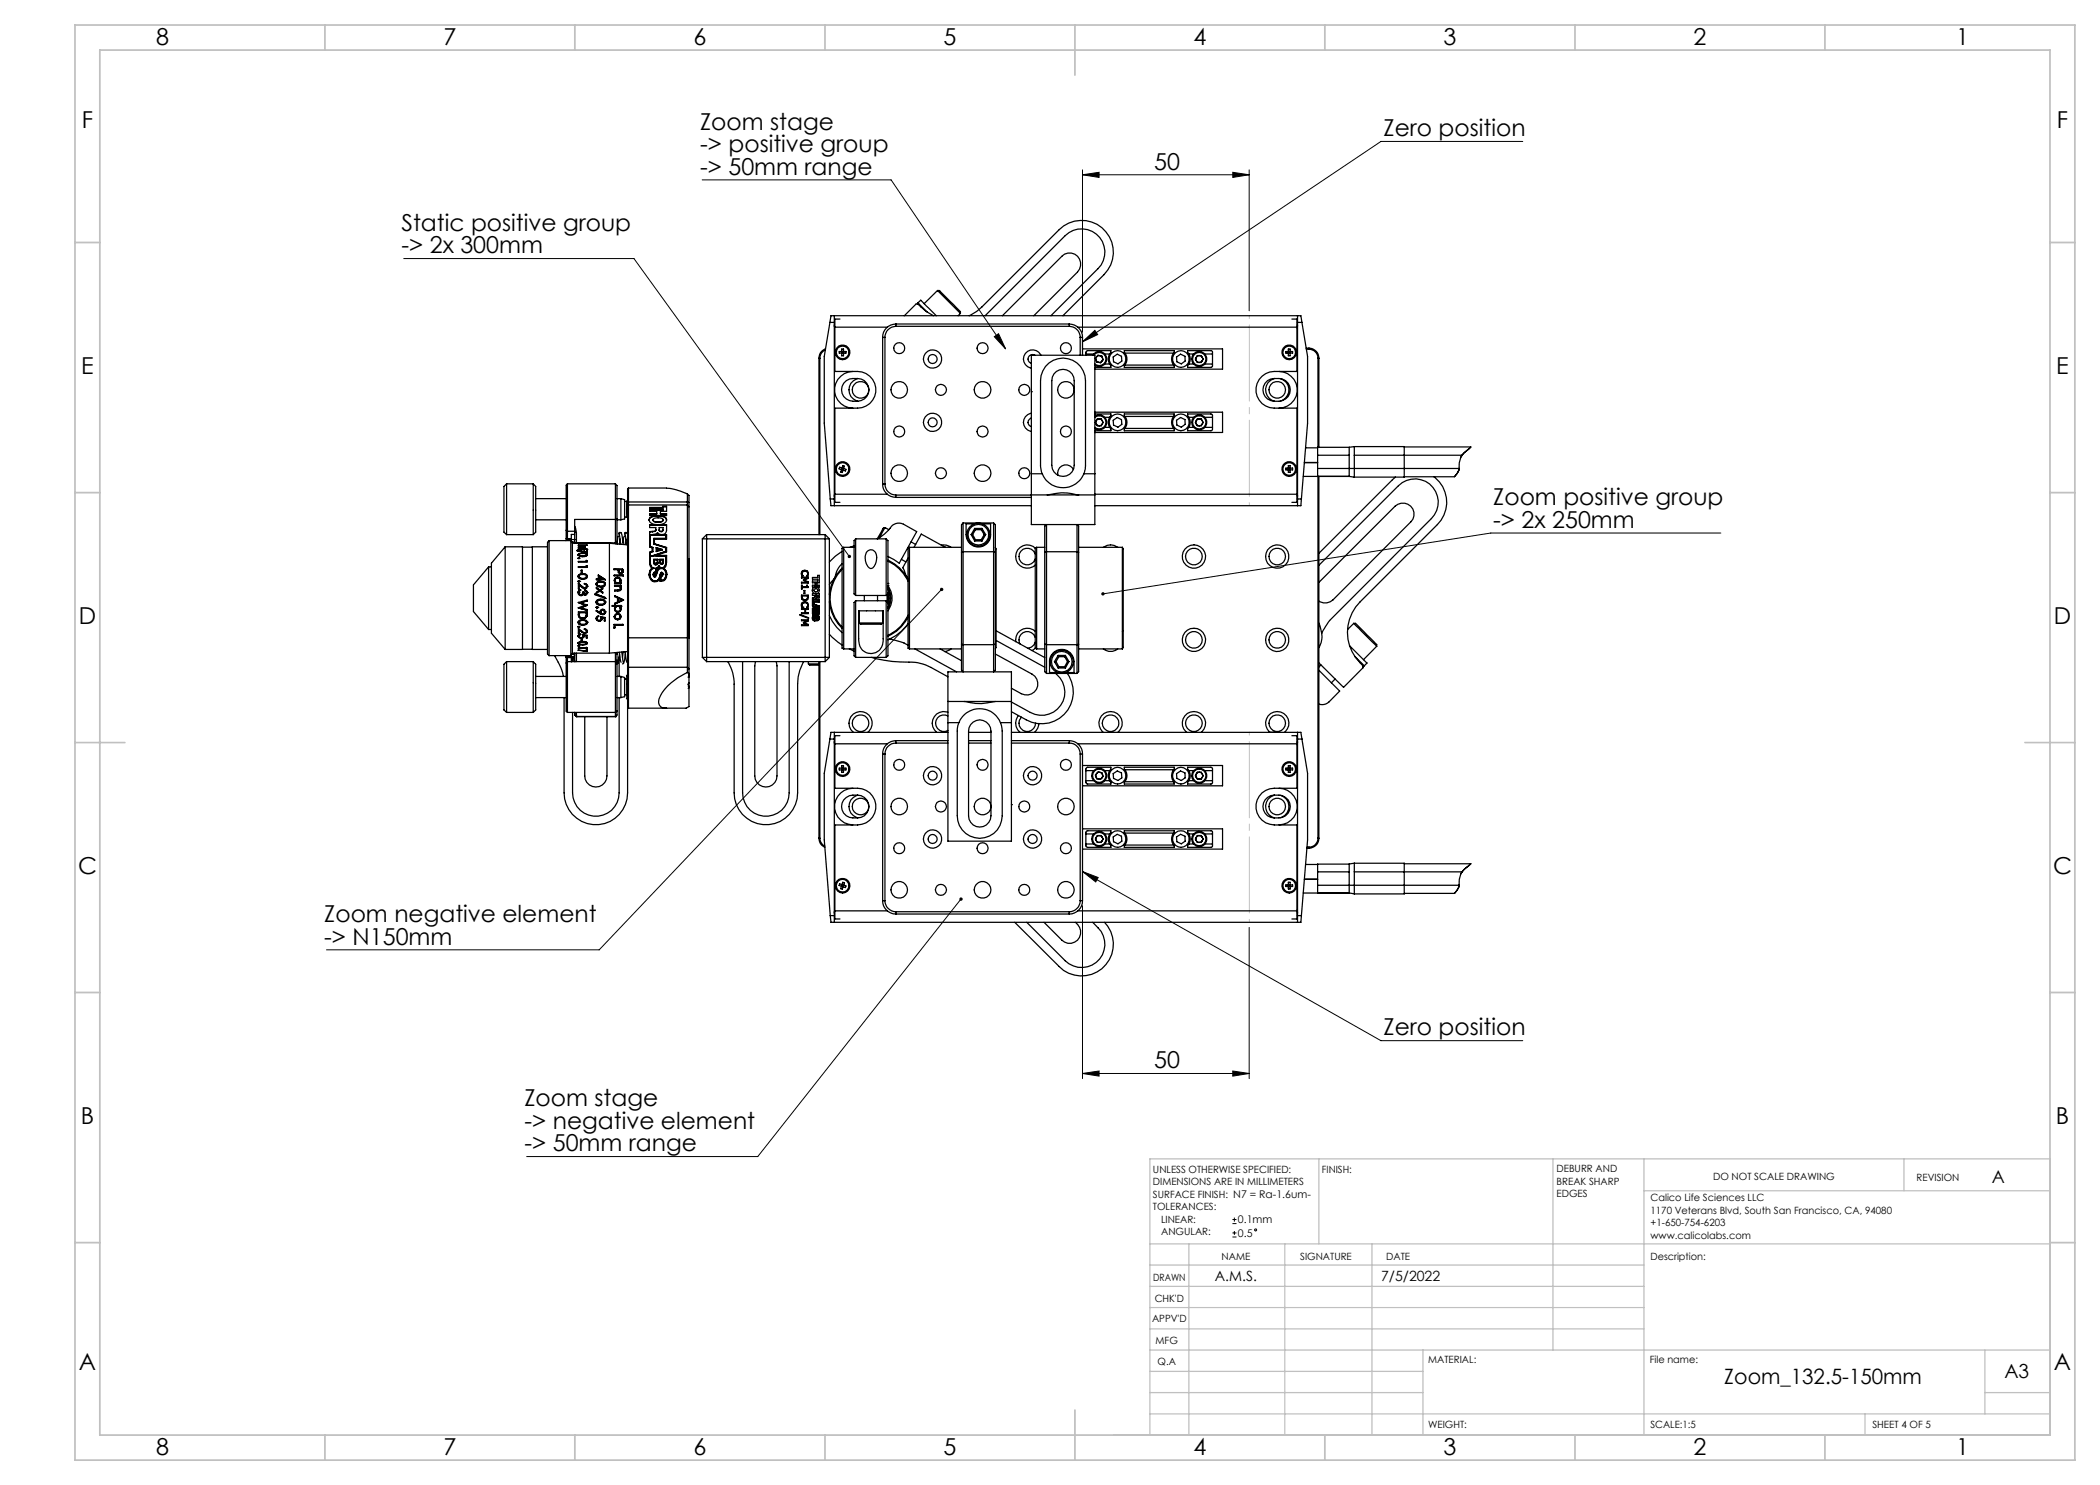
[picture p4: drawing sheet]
<svg xmlns="http://www.w3.org/2000/svg" width="420mm" height="297mm" viewBox="0 0 420 297" stroke-linecap="round" stroke-linejoin="round" font-family="sans-serif">
<defs><g id="words">
<g font-size="4.7">
<text x="31.2" y="9">8</text>
<text x="88.7" y="9">7</text>
<text x="138.7" y="9">6</text>
<text x="188.7" y="9">5</text>
<text x="238.7" y="9">4</text>
<text x="288.7" y="9">3</text>
<text x="338.7" y="9">2</text>
<text x="391.2" y="9">1</text>
<text x="16.4" y="25.5">F</text>
<text x="140" y="25.9">Zoom stage</text>
<text x="276.7" y="27.2">Zero position</text>
<text x="411.4" y="25.5">F</text>
<text x="140" y="30.4">-&gt; positive group</text>
<text x="140" y="35">-&gt; 50mm range</text>
<text x="230.9" y="33.9">50</text>
<text x="80.3" y="46.1">Static positive group</text>
<text x="80.3" y="50.7">-&gt; 2x 300mm</text>
<text x="16.3" y="74.7">E</text>
<text x="411.3" y="74.7">E</text>
<text x="298.6" y="101.1">Zoom positive group</text>
<text x="298.6" y="105.6">-&gt; 2x 250mm</text>
<text x="15.8" y="124.8">D</text>
<text x="410.8" y="124.8">D</text>
<text x="15.6" y="174.8">C</text>
<text x="410.6" y="174.8">C</text>
<text x="64.8" y="184.4">Zoom negative element</text>
<text x="64.8" y="189">-&gt; N150mm</text>
<text x="276.7" y="207.1">Zero position</text>
<text x="230.9" y="213.7">50</text>
<text x="104.9" y="221.2">Zoom stage</text>
<text x="16.2" y="224.7">B</text>
<text x="104.9" y="225.7">-&gt; negative element</text>
<text x="411.2" y="224.7">B</text>
<text x="104.9" y="230.3">-&gt; 50mm range</text>
<text x="15.8" y="274">A</text>
<text x="410.8" y="274">A</text>
<text x="31.2" y="291">8</text>
<text x="88.7" y="291">7</text>
<text x="138.7" y="291">6</text>
<text x="188.7" y="291">5</text>
<text x="238.7" y="291">4</text>
<text x="288.7" y="291">3</text>
<text x="338.7" y="291">2</text>
<text x="391.2" y="291">1</text>
</g>
<text font-size="4.2" x="344.9" y="276.8">Zoom_132.5-150mm</text>
<text font-size="3.9" x="400.9" y="275.5">A3</text>
<text font-size="3.5" x="398.4" y="236.6">A</text>
<g font-size="2.8">
<text x="243" y="256.1">A.M.S.</text>
<text x="276.2" y="256.1">7/5/2022</text>
</g>
<g font-size="2.1">
<text x="247.6" y="244.7">0.1mm</text>
<text x="247.6" y="247.4">0.5</text>
</g>
<g font-size="2">
<text x="230.6" y="234.6">UNLESS OTHERWISE SPECIFIED:</text>
<text x="230.6" y="237.1">DIMENSIONS ARE IN MILLIMETERS</text>
<text x="230.6" y="239.6">SURFACE FINISH: N7 = Ra-1.6um-</text>
<text x="264.4" y="234.6">FINISH:</text>
<text x="311.3" y="234.5">DEBURR AND</text>
<text x="311.3" y="237">BREAK SHARP</text>
<text x="311.3" y="239.5">EDGES</text>
<text x="342.6" y="236">DO NOT SCALE DRAWING</text>
<text x="383.3" y="236.2">REVISION</text>
<text x="230.6" y="242.1">TOLERANCES:</text>
<text x="232.2" y="244.6">LINEAR:</text>
<text x="330.1" y="240.2">Calico Life Sciences LLC</text>
<text x="330.1" y="242.7">1170 Veterans Blvd, South San Francisco, CA, 94080</text>
<text x="330.1" y="245.2">+1-650-754-6203</text>
<text x="232.2" y="247.1">ANGULAR:</text>
<text x="244.3" y="252">NAME</text>
<text x="260" y="251.9">SIGNATURE</text>
<text x="277.2" y="251.9">DATE</text>
<text x="330.1" y="247.7">www.calicolabs.com</text>
<text x="330.1" y="251.9">Description:</text>
<text x="230.6" y="256.1">DRAWN</text>
<text x="230.9" y="260.3">CHK'D</text>
<text x="230.4" y="264.4">APPV'D</text>
<text x="231.1" y="268.8">MFG</text>
<text x="231.5" y="273">Q.A</text>
<text x="285.6" y="272.5">MATERIAL:</text>
<text x="330" y="272.5">File name:</text>
<text x="285.6" y="285.5">WEIGHT:</text>
<text x="330.1" y="285.6">SCALE:1:5</text>
<text x="374.5" y="285.6">SHEET 4 OF 5</text>
</g>
</g></defs>
<g fill="none" stroke="#000" stroke-width=".2">
<path d="M140.4 36h37.8l22.9 33.8M216.5 35l3.3-.5v1zM216.5 34v32.5M216.5 35h33.3M246.6 34.5l3.2 .5-3.2 .5zM249.8 34v28.2M304.6 28.3h-28.4l-59.7 40.1M80.8 51.7h46l43.1 59.6M198.9 67.3l.8-.6 1.4 3.1zM216.5 68.4l2.5-2.3 .5 .8zM188.3 117.9l-68.5 72.1h-54.5M344.2 106.6h-46l-77.6 12.2"/>
<path d="M192.2 179.8l-40.6 51.5h-46.3M216.5 174.3l3.1 1.2-.5 .9zM216.5 174.3l59.7 33.8h28.4M216.5 181.1v34.6M249.8 185.5v30.2M216.5 214.7l3.3-.5v1zM216.5 214.7h33.3M246.6 214.2l3.2 .5-3.2 .5zM246.5 244.7h.8M246.5 243.9h.8M246.5 247.4h.8M246.5 246.6h.8"/>
<path d="M246.9 243.5v.8M246.9 246.2v.8"/>
<circle cx="251.1" cy="246" r=".2"/>
</g>
<path d="M249.9 63.1v38M249.9 146.5v38" fill="none" stroke="#c0c0c0" stroke-width=".2" stroke-dasharray="15.2 1.3 1.3 1.3" stroke-dashoffset="-1.9"/>
<g fill="none" stroke="#c0c0c0" stroke-width=".25">
<path d="M263.8 231.8v17M310.6 231.8v38.2M328.8 231.8v55.2M328.8 238.2h81.2M380.8 231.8v6.4M410 231.8h-180v55.2M230 248.8h180M230 257.3h98.8M230 253h98.8M237.8 248.8v38.2M257 248.8v38.2M274.4 248.8v38.2"/>
<path d="M230 265.8h98.8M230 261.5h98.8M230 278.5h54.6M230 274.3h54.6M230 270h180M284.6 270v17M397 278.5h13M397 270v12.8M230 282.8h180M373 282.8v4.2"/>
</g>
<g fill="none" stroke="#c0c0c0" stroke-width=".35">
<path d="M15 5h400v287h-400zM20 10h390v277h-390zM65 5v5M115 5v5M165 5v5M215 5v10M265 5v5M315 5v5M365 5v5M15 48.5h5M410 48.5h5M15 98.5h5"/>
<path d="M410 98.5h5M15 148.5h10M405 148.5h10M15 198.5h5M410 198.5h5M15 248.5h5M410 248.5h5M65 287v5M115 287v5M165 287v5M215 282v10M265 287v5"/>
<path d="M315 287v5M365 287v5"/>
</g>
<g fill="#000">
<path d="M246.6 34.5l3.2 .5-3.2 .5zM216.5 35l3.3-.5v1zM246.6 214.2l3.2 .5-3.2 .5zM216.5 214.7l3.3-.5v1z"/>
<path d="M169.7 111v.1a.34 .34 0 0 0-.1 .4 .34 .34 0 0 0 .5 .1l-.2-.3 .2 .3a.35 .35 0 0 0 .1-.5 .35 .35 0 0 0-.5-.1zM188.1 117.6a.33 .33 0 0 0 0 .5 .33 .33 0 0 0 .5 0 .33 .33 0 0 0 0-.5l-.3 .3 .3-.3-.3-.1zM220.3 118.6v.2h.3h-.3a.33 .33 0 0 0 .5 .2 .33 .33 0 0 0 0-.5 .33 .33 0 0 0-.5 .1zM198.9 67.3l.8-.6 1.4 3.1zM191.9 179.6a.34 .34 0 0 0 .1 .5 .34 .34 0 0 0 .5-.1 .34 .34 0 0 0-.1-.4l-.2 .2 .2-.2zM216.5 68.4l2.5-2.3 .5 .8zM216.5 174.3l3.1 1.2-.5 .9z"/>
</g>
<g fill="none" stroke="#000" stroke-width=".25">
<path d="M187.5 58.1l4.6 4.6M187.5 58.1a1.25 1.25 0 0 1 1.1 .7l3 3a.77 .77 0 0 1 .5 .9M187.5 58.1l-2.7 2.6M163.8 71.6h.2M163.8 71.6v35.3M164 71.6v35.3M165.1 70l-.8 .6-.3 1M165.1 69.8l-.4 .2a1.82 1.82 0 0 0-.9 1.6M166 64.5l.2-1.4h94l.2 1.4M166 64.5h.9M166 64.5l-1.1 6.8v13.3l1.2 15.2M166.9 65l.1 .5"/>
<path d="M166.9 63.1v38M167 65.4v8.9h4.5a3.7 3.7 0 0 1 3.7 3.7 3.7 3.7 0 0 1-3.7 3.6h-4.5v17.2M167 65.4h10.4M167.9 70.3h1.3v.3h-1.3zM168 63.8h-1v1.6M168.3 69.8h.4v1.4h-.4zM168.3 70.5h.4M168.3 70.3l.2 .2M168.5 70.5l.2 .1M168.5 70.3v.3M168.5 70.5l-.2 .1M168.7 70.3l-.2 .2"/>
<path d="M168.7 76.7a3.2 3.2 0 0 1 4.7 0 2.28 2.28 0 0 1-1.9 3.6 2.48 2.48 0 0 1-3.1-3zM170.6 74.3a3.7 3.7 0 0 0-3.7 3.7 3.7 3.7 0 0 0 3.7 3.6M171.6 75.7a2.35 2.35 0 0 0-1.8 2.3 2.35 2.35 0 0 0 1.8 2.3M176.5 67.5v29.3M176.5 67.5h.5M177 67.5v29.3M179.2 65.3a2.23 2.23 0 0 0-2.2 2.2M179.2 64.8a2.65 2.65 0 0 0-2.7 2.7M179.2 64.8v.5M179.2 65.3h34.7M179.2 64.8h34.7M183.6 60.6v.3"/>
<path d="M183.6 60.6l.6-.6 3.1 3.1M183.6 60.6l1.9 1.8M183.6 60.9a10.2 10.2 0 0 0 3.1 2.2M183.6 60.9l-.4-.1-2.3 2.3M192.1 62.7l-.5 .4M193.9 63.1l1.5-.8 1-.9 15.4-15.5a6.3 6.3 0 0 1 9 0 6.3 6.3 0 0 1 0 9l-8.2 8.2M197 63.1l16-16a4.7 4.7 0 0 1 6.6 0 4.7 4.7 0 0 1 0 6.6l-9.4 9.4M200.5 63.1l11.9-11.8a2.22 2.22 0 0 1 3.1 0 2.22 2.22 0 0 1 0 3.1l-8.7 8.7M206.3 78.3h.1M207 71a.89 .89 0 0 0-1.3 .4 .89 .89 0 0 0 .6 1.3M208.2 71a1.83 1.83 0 0 0-3.2-.3 1.83 1.83 0 0 0 1.3 2.9M211.3 74.3a2.25 2.25 0 0 1 2.3-.2 2.25 2.25 0 0 1 1.2 2v17a2.24 2.24 0 0 1-2.2 2.2 2.24 2.24 0 0 1-2.2-2.2v-17l.1-.7 .3-.6z"/>
<path d="M213.9 65.3a2.23 2.23 0 0 1 2.1 2.2M213.9 64.8a2.65 2.65 0 0 1 2.6 2.7M213.9 64.8v.5M215.6 65.4h43.8M216 67.5v3.5M216 67.5h.5M216.5 67.5v3.5M216.5 69.8h28v4h-25.5M217.2 70.8h1.5M218.5 71a1.51 1.51 0 0 1 2.1-.5 1.51 1.51 0 0 1 .5 2.1 1.51 1.51 0 0 1-2.1 .4M218.8 71a1.34 1.34 0 0 1 1.9-.3 1.34 1.34 0 0 1 .2 2 1.34 1.34 0 0 1-1.9 .1M219.6 71l.8 .2 .2 .8-.5 .6-.8-.2-.2-.8z"/>
<path d="M221 72.8h.9M221 70.8h.9M221.9 70.8a1.93 1.93 0 0 0 0 2M221.9 70.8l.3-.3v-.4h-4.7l-.3 .2v.7M221.9 72.8l.3 .3v.4h-3.2M222.6 71.4l.8-.6 .9 .5 .1 .9-.8 .6-.9-.4zM224.9 70.6a1.8 1.8 0 0 1 0 2.4M224.9 70.6v-.5h9.9l-.1 .5M224.9 73v.5h9.9l-.1-.5M224.9 73h9.8M224.9 70.6h9.8M234.7 70.6a1.91 1.91 0 0 0 0 2.4"/>
<path d="M235.3 71.4l.8-.6 .9 .5v.9l-.7 .6-.9-.4zM237.8 70.8a1.93 1.93 0 0 1 0 2M237.8 70.8l-.3-.3v-.4h4.8l.2 .2v3l-.1 .1-4.9 .1v-.4l.3-.3M237.8 72.8h.9M237.8 70.8h.9M239.5 71.1h.7l.4 .7-.4 .7h-.7l-.4-.7zM241 72.8h1.5M241 70.8h1.5M253.5 76.1a3.4 3.4 0 0 1 4.1 .6 2.28 2.28 0 0 1-1.8 3.6 2.46 2.46 0 0 1-3.1-3l.3-.6zM254.9 75.7a2.35 2.35 0 0 0-1.8 2.3 2.35 2.35 0 0 0 1.8 2.3M255.8 74.3a3.7 3.7 0 0 1 3.7 3.7 3.7 3.7 0 0 1-3.7 3.6M256.1 75.7a2.33 2.33 0 0 1 1.7 2.3 2.33 2.33 0 0 1-1.7 2.2"/>
<path d="M257.2 70.3h1.3v.3h-1.3zM257.7 69.8h.3v1.4h-.3zM257.7 70.5h.3M257.7 70.3l.1 .2M257.8 70.5l.2 .1M257.8 70.3v.3M257.8 70.5l-.1 .1M258 70.3l-.2 .2M258.4 63.8h1v1.6M259.4 65.4v8.9h-4.6a3.7 3.7 0 0 0-3.6 3.7 3.7 3.7 0 0 0 3.6 3.6h4.6v17.2M259.5 65l-.1 .5M259.5 64.5h.9"/>
<path d="M259.5 63.1v38M260.4 64.5l1.1 6.8v13.3l-1.2 15.2M261.2 69.6h.6M261.3 69.8h.5M261.8 69.6a1.99 1.99 0 0 1 2 2M261.8 69.8a1.81 1.81 0 0 1 1.8 1.8M261.8 69.6v.2M263.6 71.6h.2M263.6 71.6v17.9M263.8 71.6v17.9M101.3 96.8v10.1M101.3 96.8l-.5 .5v8.1a1.32 1.32 0 0 0 .5 1.5"/>
<path d="M101.3 96.8h5.3M106.6 96.8v10.1M106.6 96.8l.5 .5v8.1a1.37 1.37 0 0 1-.5 1.5M107.1 99.7h6.1M113.5 96.8v9.5M113.5 96.8a1.72 1.72 0 0 0-.3 1.5v7.7M113.5 96.8h9.6M123.1 96.8v7.1M123.1 96.8a.82 .82 0 0 1 .3 1v5.9M123.4 99.7h.8M124.2 99.7l.7 .2v3.9l-.7 .2M124.2 99.7v4.3"/>
<path d="M125.7 97.6v2.8M125.7 97.6a1.43 1.43 0 0 0-.2 1.3v1.5M125.7 97.6h7.6M133.3 97.6h.1a11.8 11.8 0 0 1 4.1 1.2M137.5 98.8v1.6M137.5 98.8l.3 .3v1.4M166.1 99.8h.8M166.1 99.8l.1 1.3h40.1M167 98.7l-.1 .6M167 98.8v1.7h1M167 98.8h10.4M168.3 93.9l-.2 .5 .4 .1 .1-.5"/>
<path d="M168.3 93.9l.3 .1M168.3 93.8h.2M168.4 93.6l.2-.5 .3 .1-.2 .5M168.4 93.6l-.5-.2-.1 .4 .5 .1M168.4 93.6l.3 .1M168.4 93.6l-.1 .3M168.4 93.6l.2 .4M168.5 93.8l.2 .1M168.5 93.8v.2M168.6 93.7l-.1 .1M168.7 93.7l.5 .2-.1 .3-.5-.2M168.7 93.7l-.1 .3"/>
<path d="M168.7 93.7l-.4 .2M176.5 96.8a2.65 2.65 0 0 0 2.7 2.7M176.5 96.8h.5M177 96.8a2.23 2.23 0 0 0 2.2 2.2M179.2 99v.5M179.2 99.5h27.1M206.3 82.7a1.83 1.83 0 0 0-1.6 1.8 1.83 1.83 0 0 0 1.6 1.8M206.3 83.6a.89 .89 0 0 0-.7 .9 .89 .89 0 0 0 .7 .8M206.3 94.8v10.1h12.7v-5.9M206.3 94.8v-23.8h12.7v23.8M206.3 94.8h2.2M208.5 94.8a4.5 4.5 0 0 0 4.1 2.7 4.5 4.5 0 0 0 4.2-2.7"/>
<path d="M208.5 94.8l-.4-1.5v-17.2a4.5 4.5 0 0 1 4.5-4.5 4.5 4.5 0 0 1 4.5 4.5v17.2l-.3 1.5M209.4 99l.7-.1a11.3 11.3 0 0 1 5.7 .1M214.7 93.9a1.66 1.66 0 0 0-2.1-.8 1.66 1.66 0 0 0-1 1.9M216.8 94.8h2.2M219 83.5a1.33 1.33 0 0 1 1.8 .1 1.33 1.33 0 0 1 0 1.8 1.33 1.33 0 0 1-1.8 .1M219 83.3a1.5 1.5 0 0 1 2.4 1.2 1.5 1.5 0 0 1-2.4 1.2M219 82.8h3.2v.4l-.3 .3M219 94.8v4.2M219 99h-39.8M219 82.4h25.5v4.1h-25.5M219 98.8h40.4M219.5 83.8h.7l.4 .7-.4 .7h-.7l-.4-.7z"/>
<path d="M221 83.5h.9M221 85.5h.9M221.9 83.5a1.93 1.93 0 0 0 0 2M221.9 85.5l.3 .3v.3h-3.2M222.6 84.1l.8-.6 .9 .4 .1 1-.8 .5-.9-.4zM224.9 83.3a1.8 1.8 0 0 1 0 2.4M224.9 83.3v-.5h9.9l-.1 .5M224.9 85.7v.4h9.9l-.1-.4M224.9 83.3h9.8M224.9 85.7h9.8M234.7 83.3a1.91 1.91 0 0 0 0 2.4M235.3 84.1l.8-.6 .9 .4v1l-.7 .5-.9-.4z"/>
<path d="M237.8 83.5a1.93 1.93 0 0 1 0 2M237.8 83.5l-.3-.3v-.4h4.8l.2 .2v2.9l-.2 .2h-4.8v-.3l.3-.3M237.8 83.5h.9M237.8 85.5h.9M239.5 83.8h.7l.4 .7-.4 .7h-.7l-.4-.7zM241 83.5h1.5M241 85.5h1.5M257.2 93.6h1.3v.4h-1.3zM257.7 93.1h.3v1.4h-.3zM257.7 93.8h.3M257.7 93.6l.3 .4M257.8 93.6v.4"/>
<path d="M258 93.6l-.3 .4M259.4 98.7l.1 .6M259.4 98.8v1.7h-1M259.5 99.8h.8M260.3 99.8l-.1 1.3h-41.2M260.7 95.3h9.1M260.9 92.5h2.6M261.1 89.6h2.4M263.5 93.7v1.6M263.5 91h6.3M263.5 93.7h28.3M263.5 91v2.7"/>
<path d="M263.6 95.3v72.3M263.8 95.3v72.3M269.8 95.3l1.1 .2M269.8 89.5v1.5M269.8 91v4.3M269.8 89.5h-6.3v1.5M270.9 89.3l-1.1 .2M270.9 89.3v1.7M270.9 89.3h9.9v6.1h-9.9v-4.4M270.9 91h21.5M279.1 95.4l-15.3 15.3M280.8 89.4h13.4"/>
<path d="M286.8 95.4a6.3 6.3 0 0 1 .7 9.5l-15.5 15.5a8.7 8.7 0 0 0 .6 12.7M291.8 93.7l-.2 .7-.7 .9M291.8 93.7l-.2 .7-.7 1h-10.1M292.4 91l-.5 1.6-.1 1.1M294 89.6l-1.4 1.2-.4 .6M294.2 89.4l-1.8 1.6M97.7 113.4v12.5M97.7 113.4l-3 3.6v5.3l3 3.6M97.7 113.4h.6M101 109.4v20.5M101 109.4h3.5v20.5h-3.5M101 109.4l-2.7 3.2v14l2.7 3.3"/>
<path d="M101.3 106.9h5.3M104.5 109.4h2M107.1 104h6.1M109.5 109.4h-3v20.5h3M109.8 108.1v23M109.8 108.1l-.3 .4v21.4a1.03 1.03 0 0 0 .3 1.2M109.8 108.1h4.4M113.2 107.8l.3 .1M113.2 107.8h.1M113.2 106v1.8M113.2 107.8h1.1M113.2 106l.3 .3"/>
<path d="M113.5 106.3v1.5M113.5 106.3h1.4M114.2 108.1v23M114.2 108.1l.3 .4v21.4a1.03 1.03 0 0 1-.3 1.2M114.3 107.8v.1M114.5 108.4h.3M114.5 108.7h7.4M114.9 105.3l.4 1.2M114.9 105.3v1.2M114.9 106.5v2M114.9 106.9h-.6v.9M114.9 108.5v.2"/>
<path d="M114.9 106.5h.4M114.9 108.5l.4 .1M115 107.9h-1.7l-.1 .2M115.3 106.5v2.1M115.3 108.6h7.8M115.4 110.1l2.1 .3v.1M115.4 110.2v-.1l2.1 .4M115.6 110.9a1.32 1.32 0 0 0 1.9 0M115.6 115.3a1.05 1.05 0 0 0 1.8 .1l.1-.1M115.6 118.5l.1-.4 .4-.1-.3 .5M115.6 118.5a.57 .57 0 0 0 .4 .6 .57 .57 0 0 0 .7-.3v.1a.45 .45 0 0 0 .5 .1 .45 .45 0 0 0 .3-.5M115.6 118.5h.1"/>
<path d="M115.6 115.3h.1M115.6 111.7h.3M115.6 116.3l.1 .1 .2-.1M115.6 116.3h.1M115.7 109l1.7 .1zM115.7 109.2h.1M115.7 109.5v.1M115.7 109.9h.1M115.7 109.5l.9 .1M115.7 109.9h1.1M115.7 116.7l.7 .6M115.8 111.5l.1 .2"/>
<path d="M115.8 111.5l-.2 .2M115.8 116.1l.1 .2M115.8 116.1l-.2 .2M115.8 116.2l.1 .1M115.8 116.1v.1M115.8 116.2l-.2 .1M115.8 111.6l-.2 .1M115.8 111.6l.1 .1M115.8 111.5v.1M115.8 118.5l.1 .3 .3 .2M115.8 118.5h.1M115.8 115.3a.9 .9 0 0 1 1.5 0"/>
<path d="M115.8 115.3l.3 .3M115.8 115.3l.3 .4M115.8 115.3h.1M115.8 110.9l.3 .3M115.8 110.9a1.23 1.23 0 0 1 1.5 0M115.9 116.3h.1M116.1 111.2h.1M116.1 115.6l.5 .1M116.1 115.7h.5M116.1 115.6v.1M116.1 111.2l.5 .1M116.1 111.2h.5"/>
<path d="M116.1 109.2l.4 .1M116.2 119h.1M116.2 114h.3v.6h-.3zM116.2 114.1h.3M116.3 109.5v.1M116.4 117.3l.5 .3M116.4 117.3h.1M116.5 109.3l.3 .1M116.5 109.3h.2M116.6 110.6l-.8 .1-.2 .2M116.6 110.6l.7 .1 .2 .2M116.6 114.8l-.8 .1-.2 .4"/>
<path d="M116.6 114.8l.7 .1 .2 .4M116.6 118.5l-.1 .3-.3 .2M116.6 118.5h.1M116.6 114.8h.1M116.6 110.7h.6l.3 .2M116.6 110.7l-.8 .1-.2 .1M116.6 111.2v.1M116.6 110.6v.1M116.6 109.5v.1M116.6 109.5h-.3M116.6 115.7h.1M116.7 109.2l.3 .3z"/>
<path d="M116.7 118.5l.1 .3 .2 .1M116.7 118.5h.1M116.8 109.4l-.2 .1M116.8 109.8h.1M116.8 109.8l-1.1 .1M116.8 109.9v.1M116.8 110h.1M116.8 109.4l-.2 .2M116.8 109.7h.1M116.8 109.8v.1M116.9 109.2h.1M116.9 109.9l-.1 .1"/>
<path d="M116.9 117.6h.1M116.9 109.8v.1M116.9 109.2h-1.2M116.9 109.8h.3M116.9 109.9h.3M117 109.4l-.1 .1-.6 .1M117 118.9h.1M117 118l.3 .2 .2 .3M117.1 109.9h.2M117.2 109.8l.3 .1M117.2 109.9h.3M117.2 109.8v.1"/>
<path d="M117.3 113.1v.2M117.3 113.1l.1 .1v.3h-1.7v-.2h1.6M117.3 113.3l-1.6 .1M117.3 113.2h.1M117.3 112.3h.1M117.3 112.1l.1 .1M117.3 117.2l-.1-.3-.3-.1a.4 .4 0 0 1 .4 0 .4 .4 0 0 1 .2 .5M117.3 117.2l-.1 .3-.3 .1M117.3 118.5l-.3-.5 .3 .2 .2 .3M117.3 118.5l-.3 .4M117.3 118.5h.1M117.3 115.3l-.3 .3-.4 .1"/>
<path d="M117.3 115.3h.1M117.3 115.3l-.3 .4h-.4M117.3 110.9l-.1 .3-.6 .1M117.3 110.9l-.2 .3h-.5M117.3 109.9v.1M117.4 112.2l-.1-.1v.2M117.4 112.2v.2h-1.7v-.1h1.6M117.5 117.3l-.2 .3a.65 .65 0 0 1-1-.2l-.4-.4v.8h-.2v-1.2l.7 .7M117.5 118.5h.1M117.5 117.3h.1M117.5 115.3h.1M117.5 110.5v.1"/>
<path d="M117.5 109.9l-.2 .1M119 118.8l2.1 .7v.2l-2.1-.7zM119.2 116.8v.2a1.07 1.07 0 0 0 1.9-.2M119.2 116.8v.1M119.3 117.5v.2l.5 .4M119.3 117.5l.7 .5M119.4 116.8a.86 .86 0 0 1 1.5 0M119.4 116.8l.3 .4M119.4 116.8v.1M119.7 115.8v-.8l1.4 .9M119.7 115.8h-.4v.2h.4v.1h.2v-.1h1.2M119.7 115l1.4 .9"/>
<path d="M119.7 115.8h.1M119.7 117.2h.1M119.7 117.2l.5 .1M119.8 118.1l-.5 .4v.2l.7-.5 .5 .4v-.2l-.4-.3M119.8 118.1h.1M119.9 115.8v-.5l.7 .5M119.9 115.8h.7M119.9 115.8h.1M120 118l.5-.4v.2l-.4 .3M120.1 118.1h.1M120.1 118.1l.4 .4M120.2 116.3l-.8 .1-.2 .4"/>
<path d="M120.2 116.3l.7 .1 .2 .4M120.2 120l.6 .1 .1 .3M120.2 120h.1M120.2 120h-.5l-.3 .4M120.2 117.3h.1M120.2 116.3l.7 .2 .2 .4M120.2 116.3l-.8 .2-.2 .4M120.2 116.3h.1M120.6 115.8h.1M120.9 116.8l-.3 .4-.4 .1M120.9 116.8v.1M121 119.6l.1 .1"/>
<path d="M121.1 119.7h.1M121.1 115.9v.1M121.1 116.8v.1M121.9 108.7v21.9M121.9 108.7l3.6 .3M122.8 113.8l1.7 .1M122.8 115h1.8v.2h-1.8zM122.9 116.1l.2 .5M122.9 116.1h.1M122.9 119.2v.1l.6 .3v.8l-.6 .2v.2M122.9 119.2l1.8 .8M123 116.1a.51 .51 0 0 1 .5-.5 .51 .51 0 0 1 .5 .5"/>
<path d="M123 116.1l.2 .3 .3 .2M123 116.1l.2 .4 .3 .1M123 116.1h.1M123 116v.1M123.1 103.9v4.7M123.1 103.9h-8.2v1.4M123.1 108.6v.2M123.1 116.6h.1M123.1 116.6h-.2v.1h1.3v-.1h-.3M123.4 108.5v.3v-.1M123.4 108.3l.1 .5M123.4 103.7v4.8"/>
<path d="M123.4 104h.8M123.4 103.7l-.3 .2M123.4 108.5l-.3 .1M123.5 115.5a.61 .61 0 0 1 .7 .6M123.5 115.5a.6 .6 0 0 0-.6 .6M123.5 115.5a.66 .66 0 0 1 .7 .6M123.5 115.5h.1M123.5 118h.3M123.5 116.6h.1M123.7 119.7h.1M123.7 119.7l.7 .3-.7 .3M123.7 119.7v.6"/>
<path d="M123.8 107.2l-.2 .3-.2 1M123.8 114.3l.1 .3h.2M123.8 114.2l.1 .3 .2 .1M123.8 106.9l.3 1.9M123.8 118h.1M123.8 118l-.9 .1M123.9 116.6h.1M124 117.3h.2v-.2h-1.3v.2h.8a.4 .4 0 0 1 .4 .3 .4 .4 0 0 1-.3 .4M124 117.3l.2 .4M124 117.3l.2 .5M124 117.3h.1M124 106.5l-.2 .2"/>
<path d="M124 107.8l-.1 1M124 117.8l-.2 .2M124 116.1l-.1 .3-.4 .2M124 116.1l-.1 .4-.4 .1M124.1 114.6h.1M124.2 116.1l-.3 .5M124.2 116.1h.1M124.2 116.1v.2M124.2 106.6l.2 .6 .2 1.7M124.2 117.7l-.3 .5h-1v-.2M124.2 117.8v.2M124.2 117.7v.1"/>
<path d="M124.2 106.6l-.3-.1-.1 .2M124.4 114.3v.2l-.3 .1M124.4 114.2v.3l-.3 .1M124.4 114.2v.1M124.4 114.2v-.3h-.6v.4M124.5 113.8h-1.7v.1h.8v.5a.5 .5 0 0 0 .5 .4 .5 .5 0 0 0 .5-.3M124.5 113.8v.1M124.5 113.8l.1 .4M124.6 114.2v.3M124.7 120h.1M124.9 107.2l-.2 .3-.1 1M124.9 103.4h.4"/>
<path d="M125 106.9l.3 2M125.2 106.5l-.2 .2M125.2 107.8l-.2 1.1M125.3 100.3v1.3M125.3 102.2v1.2M125.3 100.3h-.4M125.3 103.4h.2M125.3 100.3h.2M125.4 106.6l.1 .4M125.4 106.6l-.3-.1-.2 .2M125.5 101a1.87 1.87 0 0 0 0 1.7M125.5 101.2v26.3"/>
<path d="M125.5 100.4v.8M125.7 101v26.6M125.7 101h11.8M125.7 101l-.2 .2M125.7 100.4v.6M125.7 100.4h-.2M125.7 100.4h11.8M129.8 104a1.51 1.51 0 0 0 1.8 .9M129.8 115a1.19 1.19 0 0 0 .6 1.2 1.19 1.19 0 0 0 1.3-.1l.4-.7M129.8 115h.1M129.9 105h3.4M130 114.9a1.1 1.1 0 0 0 1.1 1.3"/>
<path d="M130 114.9a1.04 1.04 0 0 0 1.1 1.3M130.1 107h3.2v.8h-2.4v1M130.1 112.5a.95 .95 0 0 0 .8 1.2l-.4 .1a1.13 1.13 0 0 0-.5 1.1M130.1 109.3l.5 .2v.8l-.5 .2v2M130.1 112.6l.3 .8 .5 .3M130.1 107h3.2M130.1 109.3l.5 .2M130.1 112.5v.1M130.3 111.2h2.8v1.3M130.4 110.3l-.5 .2v1a2.25 2.25 0 0 0 .6 2.2M130.4 110.3l-.5 .2M130.5 106.3l-.6 .1v3l.5 .2v.7"/>
<path d="M130.5 113.7l-.5 .5-.2 .8M130.5 106.4h-.6M130.5 113.7h.1M130.5 106.3v.1M130.6 104l.2 .3 .8 .2M130.6 104l.3 .3 .7 .1M130.6 104v-.1a1.63 1.63 0 0 1 2 .1M130.6 114.9v.1M130.7 111.9h.9v.3a.5 .5 0 0 1-.4 .8 .5 .5 0 0 1-.5-.8zM130.7 111.9h.9M130.8 114.8v.3l.2 .1M130.8 114.8v.4h.2"/>
<path d="M130.9 108.8l2.4 .7v.9l-2.1 .7M130.9 112.6v-.6h.5v.6M130.9 112.6l.3 .3M130.9 112.6h.1M130.9 108.8l2.4 .7M131 115.2h.1M131.1 116.2h.1M131.1 114.4l-.4 .1-.1 .4M131.1 114.4l-.4 .2-.1 .4M131.1 114.4h.1M131.2 105.9v-.4h-1.3v-.6h3.4v.4a1.13 1.13 0 0 1-.2 1.3 1.13 1.13 0 0 1-1.3 .2l-.3-.3M131.2 105.9l-.1 .3-.6 .1"/>
<path d="M131.2 105.9l-.1 .3-.6 .2M131.2 112.9h.1M131.2 111.1h2.1l-.1 2-.5 .6M131.2 111.1h.1M131.2 109.5l1.3 .5-1.3 .3zM131.3 114.5l-.3 .7M131.3 114.5l-.5 .3M131.3 114.5h.1M131.3 114.4h.1M131.3 114.4v.1M131.3 102.7h-1.4v.4h3.4v-.4h-1.2M131.3 102.7v.1h-1.4"/>
<path d="M131.4 110.1v.1M131.4 112.6l-.2 .3M131.4 112.6h.1M131.5 106.5l-.2 .2-1.2 .3M131.5 106.5h.1M131.6 103.1l1 .2a.79 .79 0 0 1 .7 .7M131.6 103.1h.1M131.6 103.1l-1 .2a.87 .87 0 0 0-.8 .7M131.6 103.2l-1 .1a.87 .87 0 0 0-.8 .7M131.6 103.2l1 .1a.79 .79 0 0 1 .7 .7M131.6 103.1v.1M131.6 104.9h.1"/>
<path d="M131.6 104.4v.1M131.6 104.9v.1M131.8 113.2l.2 .2 .4 .2M131.8 113.2l-.3 .3a.56 .56 0 0 0-.4 .8v.1M131.8 113.2l-.3 .4-.4 .1M131.8 113.2l.2 .3 .4 .1M131.8 113.2h.1M131.8 106l.1 .3h.4M131.8 106l.1 .2 .4 .1M131.9 115.3l-.2 .6-.6 .3M131.9 111.9h.8v.3a.45 .45 0 0 1-.4 .7 .45 .45 0 0 1-.4-.7zM131.9 115.3v.1"/>
<path d="M131.9 115.4l-.2 .6-.6 .2M131.9 111.9h.8M132 113.7l-.4 .2-.3 .5M132 113.6l-.2-.2-.5 .4v.7M132 113.6l-.4 .3-.3 .5M132 113.6v.1M132.1 112.5v-.5h.4v.5M132.1 112.5l.2 .2M132.1 115.4l-.1 .9M132.1 102.7v.1h1.2M132.1 115.2h.1M132.1 109.9l-.7-.2v.4"/>
<path d="M132.1 109.9l-.7 .3M132.1 109.9l-.7 .2M132.2 115.1l-.1 .1M132.2 115.1v.1M132.3 106.3h.1M132.3 112.7h.1M132.3 114.5h.2l.1 .4M132.3 114.5l-.1 .1-.3 .7M132.3 114.6l.1 .3M132.3 114.5l.2 .1 .1 .3M132.3 114.5l-.3 .4-.1 .5M132.3 114.6l-.2 .6"/>
<path d="M132.3 114.6h.1M132.3 114.5h.1M132.4 113.6h.1M132.4 114.9h.1M132.4 114.9l-.2 .3M132.4 114.9l-.2 .2M132.5 112.5l-.2 .2M132.5 101.5v-.2h.8v1h-1.2v.4M132.5 101.5h-2.6v.2h2.7v.3M132.5 101.5l-2.6 .1M132.5 101.4h.8M132.6 102h-2.7v.3h1.4v.4"/>
<path d="M132.6 114.9l-.1 .3a.57 .57 0 0 0-.3 .8v.1M132.6 114.9h.1M132.6 102l-2.7 .1M132.6 104l-.2 .3-.8 .2M132.6 106l-.1 .3h-.2M132.6 106v-.5h-.8v.5M132.6 106l-.3 .3M132.6 104l-.3 .3-.7 .1M132.7 113.7a1.27 1.27 0 0 1 .7 1.2M133.1 107.7v-.6h-3v2.2M133.1 107.7h-2.3v1.1l2.3 .8v.7M133.1 112.5a.83 .83 0 0 1-.7 1.1"/>
<path d="M133.1 107.7h-2.3M133.1 110.3l-2.8 .9M133.1 110.3l-2.8 1M133.2 114.9a.94 .94 0 0 0-.3-1 .94 .94 0 0 0-1.1 0l-.6 1.4a.32 .32 0 0 1-.5 0 .32 .32 0 0 1-.1-.4M133.2 114.9a1.03 1.03 0 0 1-1 1.2M133.2 114.9a.97 .97 0 0 1-1 1.2M133.3 104a1.41 1.41 0 0 1-1.7 .9M133.4 114.9a1.19 1.19 0 0 1-1.4 1.4M137.5 101v26.6M137.5 101l.3 .3M137.5 100.4v.6M137.5 100.4l.3 .1"/>
<path d="M137.8 101.3v26.1M137.8 111.7v15.9M137.8 100.5v.8M140.5 107.8h25.4M140.5 107.8v23.7M141.3 106.9h23.7M141.3 106.9v25.4M141.3 106.9l-.8 .9M160.3 119h1.3a.73 .73 0 0 1-.3 1 .73 .73 0 0 1-1-.3zM160.3 117h.1v.3h1l.1-.3 .1 .5h-1.2v.3h-.1zM160.3 115.4h1.3v.3l-.7 .3 .7 .4v.2h-1.3v-.2h1.2l-.8-.3 .8-.5h-1.2zM160.4 114.2a.74 .74 0 0 1 1.1 0 .74 .74 0 0 1 .1 1h-.2a.54 .54 0 0 0 0-.8 .54 .54 0 0 0-.8 0 .54 .54 0 0 0 0 .8h-.2l-.1-.4z"/>
<path d="M160.4 119.2h1.1a.56 .56 0 0 1-.5 .7 .56 .56 0 0 1-.6-.7zM160.8 118.1h.2v.6h-.2zM162.5 115.5h1v-.4h.4v1.5h-.5v.4h.5v.4h-1.4v-.4h.6v-.4h-.6v-.4h1v-.4h-1zM162.8 117.9a.39 .39 0 0 1 .5-.2 .39 .39 0 0 1 .2 .6 .39 .39 0 0 1-.5 .1 .39 .39 0 0 1-.2-.5zM163.1 119.7a.4 .4 0 0 0 .5 .2 .4 .4 0 0 0 .3-.5v-.7h-1.4v.4h.5v.3l-.5 .2v1.6h.2v.4l-.2 .1v1l.2 .4a.56 .56 0 0 0-.2 .7 .56 .56 0 0 0 .7 .3l.1-.3M163.1 119.7l-.5 .2h1.3v.5h-1v.5l1 .3v.4l-.9 .4h.9l-.1 .9-.2 .2a.57 .57 0 0 1 .3 .6 .57 .57 0 0 1-.6 .4v-.3M163.1 119.7h.1M163.2 118.7h.1M163.3 119.1h.3l-.1 .5-.2-.2zM165 106.9v25.4M165 106.9l.9 .9M165.9 107.8v23.7"/>
<path d="M168.4 113.8a8.2 8.2 0 0 0 0 11.6M168.4 113.6a8.3 8.3 0 0 0-2.5 5.4M168.4 110.3l-1.3 .9-1.2 1.2M168.4 112.7a8.5 8.5 0 0 0-1.6 3.1l-.9 1.1M168.7 109.5v20.3M168.7 109.5l-.3 .1v20l.3 .2M168.7 109.5h2.1M170.8 109.2l-.8 .3M171.1 107.8l-.3 .3v10.7l.3 .3M171.1 107.8v11.3M171.1 107.8h6.1M171.1 119.1h6.1"/>
<path d="M172.9 119.1v1.1M173.4 110.3a1.17 1.17 0 0 1 1.4-.1 1.17 1.17 0 0 1 .5 1.3 2.13 2.13 0 0 1-1.1 2.2 2.32 2.32 0 0 1-1-2.9zM175.5 119.1v1.1M177 105.5a1.04 1.04 0 0 0-.8 .9l-.7 1.4 .1-.1a9.8 9.8 0 0 0 2.9-2.7l1.1-.4 .7 .1 3 1.6-3.5 6.3-2.2-1.3M177 105.5l-1.1 2M177 105.5l.8 .4M177.2 107.8l.4 .3v10.7M177.2 107.8v11.3M177.4 118.9v1.5M177.6 117.1h.1M177.6 116.7h.1M177.6 112.2a8.3 8.3 0 0 1 4 4"/>
<path d="M177.6 112a8.3 8.3 0 0 1 4 3.8M177.6 117.8a3.9 3.9 0 0 1 0 3.7M177.6 118.5a3.6 3.6 0 0 1 0 2.3M177.6 117.6a4.1 4.1 0 0 1 0 4.1M177.6 117.1a4.2 4.2 0 0 1 0 5.1M177.6 118.8v1.7M177.6 118.8l-.4 .3M180.3 111.9l.9 .5M181.6 111.6l-1 2 1 2.1M181.9 109.5v20.3M181.9 109.5l-.3 .1v20l.3 .2M181.9 109.5h10.4"/>
<path d="M182.2 108.4l.9 .5M182.8 109.5l1.5-2.7 4.8 2.7M188.3 109a2.37 2.37 0 0 1 1.9 .5M192.3 110.5v18.3M192.6 104.6v5.7M192.6 104.6a1.27 1.27 0 0 0-.3 1.3v4.6M192.6 110.3l-.3 .2M192.6 104.6h6.1M192.6 110.3h6.1M192.6 110.3v18.6M194.2 106.9h.3M194.2 106.9l.7 1.3"/>
<path d="M194.5 106.9l.6 1M194.8 104.8h-1.6v1.1a2.87 2.87 0 0 0 1.7 3.4 2.54 2.54 0 0 0 3.2-3.1v-1.4h-1.5M194.9 105.7l-.7 1.2M194.9 108.2h1.5M194.9 105.7h1.5M194.9 105.7l.2 .2M195.1 107.9l-.2 .3M195.1 105.9h1.2M195.1 105.9l-.6 1M195.1 107.9h1.2M196.3 105.9l.6 1M196.3 107.9l.1 .3"/>
<path d="M196.4 105.7l.7 1.2M196.4 105.7l-.1 .2M196.9 106.9h.2M196.9 106.9l-.6 1M197.1 106.9l-.7 1.3M198.7 104.6v5.7M198.7 104.6a1.19 1.19 0 0 1 .4 1.3v4.6M198.7 110.3l.4 .2M198.7 110.3v18.6M199.1 109.5l.1 .3v19.7l-.1 .3M199.1 110.5v18.3M207 110.8a1.66 1.66 0 0 0-2.5-.8 1.66 1.66 0 0 0 0 2.7 1.66 1.66 0 0 0 2.5-.9"/>
<path d="M207.1 109.6a2.33 2.33 0 0 0-3.3 .1 2.33 2.33 0 0 0 0 3.2 2.33 2.33 0 0 0 3.2 .1M207.3 109.5v20.3M207.3 109.5l-.3 .1v20l.3 .2M207.3 109.5h1.7M209 110.5v18.3M209.3 110.3v-5.4l-.3 .3v5.3M209.3 110.3h6.1M209.3 110.3l-.3 .2M209.3 110.3v18.6M215.4 110.3v-5.4l.3 .3v5.3M215.4 110.3l.3 .2M215.4 110.3v18.6"/>
<path d="M215.7 109.5h8.8M215.7 110.5v18.3M220.7 109.5a2.36 2.36 0 0 1 2.9 0M224.5 109.5v20.3M224.5 109.5l.1 .3v19.7l-.1 .3M263.8 113.1l15.9-15.9a4.7 4.7 0 0 1 6.6-.1 4.7 4.7 0 0 1 0 6.6l-20.4 20.4-1.6 2.5M263.8 116.5l15.2-15.3a2.22 2.22 0 0 1 3.2 0 2.22 2.22 0 0 1 0 3.2l-15.6 15.6a2.28 2.28 0 0 1-2.8 .2M97.7 125.9h.6M101.3 132.3v10.2M101.3 132.3l-.5 .6v8a1.32 1.32 0 0 0 .5 1.6M101.3 132.3h5.3M104.5 129.9h2"/>
<path d="M106.6 132.3v10.2M106.6 132.3l.5 .6v8a1.37 1.37 0 0 1-.5 1.6M107.1 135.3h6.1M107.1 139.5h6.1M109.8 131.1h4.4M110.9 131.1l1.2 2.4 .6 1.8M112.8 139.5v19.1a6.4 6.4 0 0 0 6.4 6.3 6.4 6.4 0 0 0 6.3-6.3v-17.1M113.1 131.1l.2 .3h1.4M113.2 132.6v8.7a1.04 1.04 0 0 0 .3 1.2M113.5 131.4l-.3 .1M113.5 132.3v10.2M113.5 131.5v.8"/>
<path d="M113.5 132.3h9.6M113.5 132.3l-.3 .3M114.3 131.5v.9M114.3 131.5h-1.1v1.1M114.3 131.4v.1M114.4 130.9h.5l-.2 .5M114.5 131.4v.9M114.7 131.4l.2 .9M114.9 130.6v1.7M115.3 130.6v1.6M115.3 132.2v.1M115.3 132.2l-.2 .1"/>
<path d="M115.6 124.5a1.09 1.09 0 0 1 1.9 0M115.6 124.5l.2 .3 .8 .2M115.6 127.2a.33 .33 0 0 1 .2-.3 .33 .33 0 0 1 .3 0l-.3 .3M115.6 127.2l.2 .3 .4 .1M115.6 128.7v-.2a1.76 1.76 0 0 1 1.8 0l.1 .2M115.6 128.7l.2 .2 .8 .1M115.6 130l1.7 .2v-.2h.1v.3zM115.6 124.5h.1M115.6 127.2l.1 .2 .5 .2M115.6 128.7l.4 .2h.6M115.6 125.4l.1-.1 .2 .1M115.6 125.4l.2 .1"/>
<path d="M115.6 129.2h.3M115.6 129.2l.2 .1M115.6 125.3l.2 .2M115.6 125.3v.1M115.6 129.2h.2M115.7 120.5h.1M115.7 120.5l1.7-.5v.2l-1.3 .3M115.7 122.9l.2 .6 .6 .2M115.7 120.5l1.3 .5M115.7 126.6h.2M115.7 129.6h1.7M115.8 129.2v.1"/>
<path d="M115.8 125.5h.1M115.8 127.2a.42 .42 0 0 0 .4 .3 .42 .42 0 0 0 .4-.3M115.8 124.5v.1a.96 .96 0 0 0 1.5-.1M115.8 124.5h.1M115.8 128.7l.2 .1 .6 .1M115.9 126v.7h-.2v-1l1.1 .8h.3l.2-.3M115.9 122.5v.7a.7 .7 0 0 0 .7 .4 .7 .7 0 0 0 .6-.4l.1-.7M115.9 122.5h.1M115.9 126l.4 .4M115.9 122.5h1.4M115.9 126l.4 .3M115.9 125.4l-.1 .1"/>
<path d="M115.9 129.2l-.1 .1M115.9 125.3l-.1 .2M115.9 125.3v.1M115.9 129.2h-.1M116.1 120.5h.1M116.1 121.6h.1M116.1 126.9l-.2 .1-.1 .2M116.1 120.5l1.3 .5M116.2 127.8h.3v.4h-.3zM116.2 127.6h.1M116.2 128.2h.3M116.3 126.4l.6 .2"/>
<path d="M116.3 126.3l.6 .3M116.3 126.3v.1M116.5 123.7v.1M116.6 124l.4 .1 .3 .4M116.6 124l-.5 .1-.3 .4M116.6 124.1h-.5l-.3 .4M116.6 124.1h.4l.3 .4M116.6 126.9v.3M116.6 128.3l.6 .1 .1 .3M116.6 128.3l-.6 .1-.2 .3M116.6 128.4l.6 .1 .1 .2M116.6 128.4l-.6 .1-.2 .2"/>
<path d="M116.6 128.9v.1M116.6 124v.1M116.6 125h.1M116.6 128.3v.1M116.8 127.1v.1M116.8 127.1l.5 .1M116.8 127.2l-.1 .3-.5 .1M116.9 125.9h.3l.1 .3M116.9 126.6h.1M117 121l-1.3 .6 1.7 .5v-.2l-1.3-.3M117 121h.1M117.3 127.2v.4h.1v-.5l-.8-.2v.3"/>
<path d="M117.3 129.5v.1l-1.6 .1h1.7v-.2M117.3 122.5h.1M117.3 129.4v.1M117.3 127.5h.1M117.3 129.5h.1M117.3 126.2l-.1-.2-.3-.1a.38 .38 0 0 1 .4-.1 .38 .38 0 0 1 .2 .4M117.3 124.5h.1M117.3 126.2h.1M117.3 128.7l-.2 .1-.5 .1M117.4 123.3l-.3 .3-.6 .2M117.4 123.3v-.1a.77 .77 0 0 1-.9 .5M117.4 121v.1"/>
<path d="M117.4 122.7v-.3h-1.7v.3a.85 .85 0 0 0 .8 1.1M117.4 129.5h.1M117.4 121.1l-1.3 .5M117.4 122.7v.6M117.5 124.5l-.2 .3-.7 .2M117.5 126.2l-.2 .3-.4 .1M117.5 128.7l-.2 .2-.7 .1M117.5 124.5h.1M117.5 126.2h.1M117.5 128.7l-.3 .2h-.6M119.2 120.4v-.1a1.21 1.21 0 0 1 1.9 0v.1M119.2 120.4l.2 .4 .8 .2"/>
<path d="M119.2 121.5l.1-.2 .3 .2M119.2 121.5l.2 .1M119.2 123.6l.2 .5 .4 .1M119.2 120.4h.1M119.2 121.5h.1M119.2 123.6h.1M119.2 122.2l.8 .5M119.4 121.6h.1M119.4 123.7a.42 .42 0 0 0 .4 .4 .42 .42 0 0 0 .5-.4M119.4 120.4v.1a.91 .91 0 0 0 1.5-.1M119.4 120.4h.1M119.6 121.5l-.2 .1"/>
<path d="M119.6 121.5h.1M119.7 123.3l-.2 .1-.1 .3M119.7 123.3v-.1h-.2l-.3 .4M119.8 124.2h.1M120 122.7l.5 .2M120 122.4a.53 .53 0 0 1 .5-.6 .53 .53 0 0 1 .6 .6M120 122.4v.2M120 122.6l-.7-.5-.1 .1 .8 .5M120 122.7h.1M120.2 123.3l.8 .2v.6l-.1 .1v-.6M120.2 121h.1M120.2 123.3l.1 .4"/>
<path d="M120.2 122.4h.1M120.3 123.6v.1M120.4 123.5h.1M120.4 123.5v.2M120.4 123.5l.5 .1M120.4 123.7l-.1 .4-.5 .1M120.4 123.7h.1M120.5 122l-.2 .1-.1 .3M120.5 122l.3 .1 .1 .3M120.5 122h.1M120.5 122.9h.1M120.9 120.4h.1"/>
<path d="M120.9 122.4a.35 .35 0 0 1-.3 .4 .35 .35 0 0 1-.4-.4M120.9 122.4h.1M121.1 120.4l-.2 .4-.7 .2M121.1 122.4l-.1 .3-.5 .2M121.1 120.4h.1M121.1 122.4h.1M121.9 130.6h-7.4v.3M122.8 125.6h.1M122.9 123.3a.65 .65 0 0 1 .6-.6 .65 .65 0 0 1 .7 .6M122.9 123.3v.4l.6 .2M122.9 123.3l.1 .5 .5 .1M122.9 122l.4 .4h.2"/>
<path d="M123 125l-.1 .6M123 125h.1M123 123.3h.1M123 123.3a.51 .51 0 0 0 .5 .5 .51 .51 0 0 0 .5-.5M123 123.3v.2M123 121.8a.51 .51 0 0 0 .6 .5 .51 .51 0 0 0 .5-.5M123 121.7l.1 .3M123 121.7v.1M123.1 132.3v10.2M123.1 130.5v1.8M123.1 132.3l.3 .4M123.2 121.2l-.3 .4a.64 .64 0 0 0 .6 .8"/>
<path d="M123.2 121.2h.1M123.4 132l.1 .7M123.4 132.7v9.5M123.4 130.5v2.2M123.4 135.3h.8M123.4 139.5h.8M123.5 130.5l-.1 .4M123.5 123.9h.1M123.5 121.2l.4 .1 .2 .5M123.5 121.2l-.2 .1-.3 .4M123.5 122.4h.1M123.5 122.8l-.3 .2-.2 .3"/>
<path d="M123.5 122.8h.1M123.5 122.8l.4 .2 .1 .3M123.5 121.2h.1M123.6 121.2l-.4 .2-.2 .4M123.6 121.2l.3 .2 .2 .4M123.7 120.3h.1M123.8 139.5v19.1a4.7 4.7 0 0 1-4.6 4.7 4.7 4.7 0 0 1-4.7-4.7v-16.1M123.8 131.4v3.9M123.9 130.5l.3 2M123.9 130.8l-.1 1a.98 .98 0 0 1-.5 1M124 121.2l.2 .3v.3M124 123.8l-.5 .1"/>
<path d="M124 121.2h.1M124 121.2h.2M124 123.8h.1M124.1 121.5l.1 .2M124.1 123.1l.1 .2M124.2 135.3l.7 .2v3.8l-.7 .2M124.2 135.3v4.2M124.2 123.3l-.2 .5M124.2 123.3h.1M124.2 121.8a.61 .61 0 0 1-.7 .6M124.2 121.7a.73 .73 0 0 1-.7 .7M124.2 121.2h.1"/>
<path d="M124.2 121.1v.1M124.2 121.7v.1M124.2 121.1h-1.8v.1h.8M124.4 130.4l.3 2.3M124.6 124.8v.2h-1.6M124.6 124.9h-1.8v.7h.1M124.7 130.4l-.2 1.1M124.7 120l-1.8 .8M124.9 135.7h.1M124.9 135.7l.2 .2M124.9 139h.4M125 130.4l.4 2.1"/>
<path d="M125.1 130.8l-.1 1a.98 .98 0 0 1-.5 1M125.3 139l.2 .4M125.3 135.8v3.2M125.3 139h.3M125.3 135.8l.2 .1M125.3 135.8l-.4 .1M125.5 139.4v.1M125.5 130.5v-.2l-3.6 .3M125.5 139.4l-.2 .3 .2 .2M125.5 134.9l-.2 .2 .2 .3-.2 .4M125.5 133.6v7.9M125.5 127.5v6.1"/>
<path d="M125.5 127.5l.2 .1M125.7 133.5v8.1M125.7 127.6v5.9M125.7 127.6h11.8M125.7 133.5l-.2 .1M125.7 133.5h11.8M137.5 133.5v1M137.5 134.5a10.1 10.1 0 0 0-5.7 5.3 1.32 1.32 0 0 0 .2 1.4 1.32 1.32 0 0 0 1.3 .4M137.5 127.6v5.9M137.5 134.5l.3 .2M137.5 133.5l.3 .3M137.6 137.2a.23 .23 0 0 1 .3 .2 .23 .23 0 0 1-.3 .3"/>
<path d="M137.8 134.7v6.6a1.31 1.31 0 0 1-1.3 .3h-3.2M137.8 133.8v.9M137.8 127.4v6.4M137.8 136.6l-.2 .3M137.8 127.4l-.3 .2M137.8 134.7v.4l-.2 .4M137.8 135.4l-.1 .1M140.5 131.5h25.4M140.5 131.5l.8 .8M141.3 132.3h23.7M145.6 132.3a8.8 8.8 0 0 1 1.2 4.5v21.8a6.4 6.4 0 0 0 6.4 6.3 6.4 6.4 0 0 0 6.3-6.3v-21.9a9 9 0 0 1 1.2-4.4M148.5 132.3v26.3a4.7 4.7 0 0 0 4.7 4.7 4.7 4.7 0 0 0 4.6-4.7v-26.3"/>
<path d="M151.1 132.3l-.1 .9v22a2.22 2.22 0 0 0 2.2 2.2 2.22 2.22 0 0 0 2.2-2.2v-22l-.1-.9M160 122.9l1.7 .6v.2l-1.7-.7zM160.3 121.7h1.3v.2h-.5v.7h.5v.1h-1.3v-.1h.7v-.7h-.7zM160.3 124h1.3v.2l-.7 .4 .7 .3v.2h-1.3v-.1h1.2l-.8-.4 .8-.5h-1.2zM160.6 121.5h.1M160.6 121.5a.54 .54 0 0 1 0-.8 .54 .54 0 0 1 .8 0 .54 .54 0 0 1 0 .8M160.6 121.5h-.2a.73 .73 0 0 1 .6-1.2 .73 .73 0 0 1 .6 1.2h-.2M161.4 121.5h.1M161.7 132.8h2.1M161.7 132.8a.75 .75 0 0 0 .9 .2h1.2M161.7 132.3v.5M162.8 122.3h.3v.3l-.2 .2-.1-.1z"/>
<path d="M162.8 122.4h.3l-.1 .3h-.2zM162.9 123.5l.1-.1-.1 .3zM163 123.1l.2-.2a.32 .32 0 0 0 .4 .1 .32 .32 0 0 0 .2-.4v-.6h-1.2l1.2-.4v-.4l-1-.3v-.6h1v-.3h-1.2v1.1l.2 .1v.4l-.2 .1v1.1l.3 .3a.48 .48 0 0 0-.4 .6 .48 .48 0 0 0 .7 .2l.2-.5M163 123.4l-.2 .2 .1 .2 .3-.6a.42 .42 0 0 1 .6 0 .42 .42 0 0 1 0 .6l-.4 .3v-.3l.1-.1-.1-.3M163 121.2l.5 .3-.5 .1zM163 123.1v.3M163 123.1l.3-.1-.3 .4M163.1 121.3l.2 .1-.2 .1zM163.3 122.3h.2v.4h-.2zM163.3 122.4h.2l-.1 .3zM163.3 123.8h.1M163.4 123.5v.2z"/>
<path d="M163.8 132.3v35.3M164 132.3v35.3M165.9 120.3a8.5 8.5 0 0 0 2.5 5.4M165.9 126.9l2.5 2.1M165.9 123.1a9.4 9.4 0 0 0 2.5 3.4M165.9 131.5l-.9 .8M168.7 129.8h2.1M169.9 129.8l.9 .4M171.1 120.2v11.3M171.1 120.2l-.3 .3v10.7l.3 .3M171.1 131.5h6.1M171.1 120.2h6.1"/>
<path d="M171.7 122.2h4.9v2.9a11.8 11.8 0 0 1-.3 4.3 2.45 2.45 0 0 1-2.8 1.2 2.45 2.45 0 0 1-1.8-2.6zM171.9 124.6h4.6M171.9 124.6a.98 .98 0 0 0 1.1 .2h2.4a1.08 1.08 0 0 0 1.1-.2M171.9 122.2v2.4M174.3 131.5a40.5 40.5 0 0 0 9.2 1l1.6 .5 4.5 2.4M176.5 122.2v2.4M177.2 120.2v11.3M177.2 120.2l.4 .3M177.6 120.5v10.7l-.4 .3M177.9 127.8l-.3 .1M177.9 127.8l2.6 .7 1.1 .5M181.6 123a7.9 7.9 0 0 1-4 4.1"/>
<path d="M181.6 123.4a8.3 8.3 0 0 1-4 3.8M181.6 124.7a9 9 0 0 1-3.7 3.1M181.9 129.8h10.4M183 129.8l8.3 4.6M188 129.8l4.3 2.3M190.2 129.8l-1.3 .5M192.3 128.8v5.2l.3 .4v-5.5M192.3 128.8l.3 .1M192.6 128.9h6.1M199.1 128.8v5.2l-.4 .4v-5.5M199.1 130.8l7.3 4a2.23 2.23 0 0 1 .9 3.1 2.23 2.23 0 0 1-3 .8l-2-1M199.1 128.8l-.4 .1"/>
<path d="M199.2 126.1l9.8 5.4M199.2 128.1l9.8 5.4M207 126.3a2.35 2.35 0 0 0-2.6-.4 2.35 2.35 0 0 0-1.3 2.4M207 127.5a1.67 1.67 0 0 0-2.2-1.1 1.67 1.67 0 0 0-.8 2.4M207 128.5a1.71 1.71 0 0 1-1.4 1.1M207.1 129.6l-.7 .5M207.3 129.8h1.7M209 128.8v4.5a1.25 1.25 0 0 0 .3 1.4M209 128.8l.3 .1M209.3 128.9v5.8M209.3 128.9h6.1M209.3 134.7h6.1"/>
<path d="M210.9 132.3h.3M210.9 132.3l.7 1.3M211.1 134.7a4.7 4.7 0 0 1 1.1 6.3 4.7 4.7 0 0 1-6.1 1.5l-3.8-2.1M211.2 132.3l.6 1M211.5 134.5h-1.6v-1.1a3.3 3.3 0 0 1 .8-2.9 2.55 2.55 0 0 1 3-.2 2.55 2.55 0 0 1 1.1 2.8v1.4h-1.6M211.6 131.1h1.5M211.6 131.1l-.7 1.2M211.6 133.6h1.5M211.6 131.1l.2 .2M211.8 131.3h1.1M211.8 131.3l-.6 1M211.8 133.3l-.2 .3"/>
<path d="M211.8 133.3h1.1M212.9 133.3l.2 .3M212.9 131.3l.6 1M213.1 131.1l.7 1.2M213.1 131.1l-.2 .2M213.5 134.7a6.3 6.3 0 0 1-.4 7.9 6.3 6.3 0 0 1-7.9 1.4l-2.9-1.7M213.5 132.3h.3M213.5 132.3l-.6 1M213.8 132.3l-.7 1.3M215.4 128.9v5.8M215.7 128.8v4.5a1.34 1.34 0 0 1-.3 1.4M215.7 129.8h8.8"/>
<path d="M215.7 128.8l-.3 .1M220.7 129.8a2.27 2.27 0 0 0 2.9 0M263.8 134.1l4.1 4.1-2.1 2.2a2.02 2.02 0 0 1-2 .4M263.8 132.6l4.9 4.9 3.9-3.9v-.5M263.8 124.6l.5 2M264.2 133l-.4 .4M264.3 126.6a4.5 4.5 0 0 1-.5 2.9M267 135.8l-.7 .8M269.9 129.1l3.5 3.5-.6 .6M270.8 124.7l4.5 4.6M270.8 124.7h.3l3.7 3.7a.77 .77 0 0 1 .5 .9M270.8 124.7l-1.3 1.2"/>
<path d="M271 131.3l1.8 1.9M272.6 133.1l.2 .1M275.3 129.3l-2.6 2.6M101.3 142.5h5.3M113.5 142.5h9.6M114.9 142.5l.4 .1M114.9 142.8l.4 .5M114.9 143l.4 .3M115.3 142.6v.7M115.3 143.3h.1M115.3 143.3h7.8M116.9 143.3v11.9a2.22 2.22 0 0 0 2.3 2.2 2.22 2.22 0 0 0 2.2-2.2v-11.9"/>
<path d="M123.1 142.5v.8M123.1 143.3h.1M123.4 142.2v.8l-.3 .3M123.4 142.2l-.3 .3M125.5 141.5l.2 .1M125.7 141.6h7.6M166 147.8l-1.1 6.9v13.3l1.2 15.1M166 147.8h.9M166.9 148.3l.1 .6M166.9 146.5v38M167 148.8v8.9h4.5a3.7 3.7 0 0 1 3.7 3.6 3.7 3.7 0 0 1-3.7 3.7h-4.5v17.2M167 148.8h10.4"/>
<path d="M167.9 153.6h1.3v.4h-1.3zM168 147.1h-1v1.7M168.3 153.1h.4v1.4h-.4zM168.3 153.8h.4M168.3 153.6l.4 .4M168.5 153.6v.4M168.7 153.6l-.4 .4M168.7 160a3.2 3.2 0 0 1 4.7 0 2.28 2.28 0 0 1-1.9 3.6 2.49 2.49 0 0 1-3.2-2.3l.1-.7zM170.6 157.7a3.7 3.7 0 0 0-3.7 3.6 3.7 3.7 0 0 0 3.7 3.7M170.7 146.5a2.34 2.34 0 0 1-.3-3.4 2.34 2.34 0 0 1 3.4 0 2.34 2.34 0 0 1-.2 3.4M171.6 159a2.35 2.35 0 0 0-1.8 2.3 2.35 2.35 0 0 0 1.8 2.3M176.5 150.8v29.3"/>
<path d="M176.5 150.8h.5M177 150.8v29.3M179.2 148.6a2.17 2.17 0 0 0-2.2 2.2M179.2 148.1a2.65 2.65 0 0 0-2.7 2.7M179.2 148.6h10.4M179.2 148.1v.5M179.2 148.1h10.4M189.6 142.4a2.34 2.34 0 0 0-2.8 1.1 2.34 2.34 0 0 0 .5 3M189.6 143.2a1.66 1.66 0 0 0-2.5 1.4 1.66 1.66 0 0 0 2.5 1.5M189.6 140.3v4.2M189.6 146.5h-23.4l-.2 1.3M189.6 140.3v-5.9h12.7v5.9"/>
<path d="M189.6 140.3h12.7M189.6 144.5v23.7h12.7v-23.7M189.6 144.5h2.2M191.8 144.5a4.5 4.5 0 0 1 4.1-2.8 4.5 4.5 0 0 1 4.2 2.8M191.8 144.5l-.3 1.3v17.4a4.5 4.5 0 0 0 4.5 4.5 4.5 4.5 0 0 0 4.4-4.5v-17l-.3-1.7M192.8 140.3h.4a10.7 10.7 0 0 0 5.9 0M193.7 148.6h4.5M193.7 148.1h4.5M193.7 146.5h4.5M194.6 144.4a2.25 2.25 0 0 1 3.6 1.8v17a2.24 2.24 0 0 1-2.2 2.2 2.24 2.24 0 0 1-2.3-2.2v-17l.1-.7 .3-.6zM200.1 144.5h2.2M202.3 140.3v4.2"/>
<path d="M202.3 148.6h11.6M202.3 148.1h11.6M202.3 146.5h57.9l.2 1.3M203.7 143.1a2.34 2.34 0 0 0 .3 3.4M204.3 143.4a1.67 1.67 0 0 0 .5 2.8 1.67 1.67 0 0 0 2.3-1.6M207.8 144.7a2.49 2.49 0 0 1-.9 1.8M213.9 148.1a2.65 2.65 0 0 1 2.6 2.7M213.9 148.6a2.17 2.17 0 0 1 2.1 2.2M213.9 148.1v.5M215.6 148.8h43.8M216 150.8h.5M216 150.8v29.3"/>
<path d="M216.5 150.8v29.3M216.5 153.1h28v4.1h-28M217.2 156.1h1.5M217.2 154.1h1.5M219.6 154.4l.8 .1 .2 .8-.5 .6-.8-.2-.2-.7zM220.7 146.5a2.33 2.33 0 0 1-.3-3.4 2.33 2.33 0 0 1 3.4 0 2.33 2.33 0 0 1-.2 3.4M221 156.1h.9M221 154.1h.9M221.9 154.1a1.93 1.93 0 0 0 0 2M221.9 154.1l.3-.3v-.3h-4.8l-.2 .3v2.7l.3 .3h4.7v-.3l-.3-.4M222.6 154.7l.8-.5 .9 .4 .1 1-.8 .5-.9-.4zM224.9 153.9a1.8 1.8 0 0 1 0 2.4"/>
<path d="M224.9 153.9v-.4h9.9l-.1 .4M224.9 156.3v.5h9.9l-.1-.5M224.9 153.9h9.8M224.9 156.3h9.8M234.7 153.9a1.91 1.91 0 0 0 0 2.4M235.3 154.7l.8-.5 .9 .4v1l-.7 .5-.9-.4zM237.3 146.5a2.33 2.33 0 0 1-.2-3.4 2.33 2.33 0 0 1 3.4 0 2.33 2.33 0 0 1-.3 3.4M237.8 154.1a1.93 1.93 0 0 1 0 2M237.8 154.1l-.3-.3v-.3h4.7l.3 .2v2.9l-.1 .2h-4.9v-.3l.3-.4M237.8 156.1h.9M237.8 154.1h.9M239.5 154.4h.7l.4 .7-.4 .7h-.7l-.4-.7z"/>
<path d="M241 156.1h1.5M241 154.1h1.5M253.5 159.5a3.3 3.3 0 0 1 4.1 .5 2.28 2.28 0 0 1-1.8 3.6 2.6 2.6 0 0 1-3.1-1.6 2.26 2.26 0 0 1 .8-2.5zM254 146.5a2.33 2.33 0 0 1-.3-3.4 2.33 2.33 0 0 1 3.5 0 2.33 2.33 0 0 1-.3 3.4M254.9 159a2.35 2.35 0 0 0-1.8 2.3 2.35 2.35 0 0 0 1.8 2.3M255.8 157.7a3.7 3.7 0 0 1 3.7 3.6 3.7 3.7 0 0 1-3.7 3.7M256.1 159.1a2.33 2.33 0 0 1 1.7 2.2 2.33 2.33 0 0 1-1.7 2.2M257.2 153.6h1.3v.4h-1.3zM257.7 153.1h.3v1.4h-.3zM257.7 153.8h.3M257.7 153.6l.3 .4M257.8 153.6v.4"/>
<path d="M258 153.6l-.3 .4M258.4 147.1h1v1.7M259.4 148.8v8.9h-4.6a3.7 3.7 0 0 0-3.6 3.6 3.7 3.7 0 0 0 3.6 3.7h4.6v17.2M259.5 148.3l-.1 .6M259.5 146.5v38M259.5 147.8h.9M260.4 147.8l1.1 6.9v13.3l-1.2 15.1M163.8 167.6a1.92 1.92 0 0 0 1.2 1.9M163.8 167.6h.2M164 167.6l.1 .7 .4 .6 .5 .3M168.3 177.2l-.2 .5 .4 .1 .1-.5M168.3 177.2l.3 .1"/>
<path d="M168.3 177.1h.2M168.4 176.9l.2-.4 .3 .1-.2 .4M168.4 176.9l-.5-.1-.1 .3 .5 .1M168.4 176.9l-.1 .3M168.4 176.9l.3 .1M168.4 176.9l.2 .4M168.5 177.1v.2M168.5 177.1l.2 .1M168.6 177l-.1 .1M168.7 177l.5 .2-.1 .3-.5-.2M168.7 177l-.1 .3M168.7 177l-.4 .2"/>
<path d="M202.3 160.9h.1M216.5 165.8h28v4h-28M217.2 166.8h1.5M217.2 168.8h1.5M219.5 167.1h.7l.4 .7-.4 .7h-.7l-.4-.7zM221 166.8h.9M221 168.8h.9M221.9 166.8a1.93 1.93 0 0 0 0 2M221.9 166.8l.3-.3v-.3h-4.8l-.2 .3v2.7l.3 .3h4.7v-.4l-.3-.3M222.6 167.4l.8-.5 .9 .3 .1 1-.8 .6-.9-.5zM224.9 166.6a1.8 1.8 0 0 1 0 2.4M224.9 169v.5h9.9l-.1-.5"/>
<path d="M224.9 166.6v-.4h9.9l-.1 .4M224.9 166.6h9.8M224.9 169h9.8M234.7 166.6a1.91 1.91 0 0 0 0 2.4M235.3 167.4l.8-.5 .9 .3v1l-.7 .6-.9-.5zM237.8 166.8l-.3-.3v-.3h4.8l.2 .1v3l-.2 .2h-4.8v-.4l.3-.3M237.8 166.8a1.93 1.93 0 0 1 0 2M237.8 166.8h.9M237.8 168.8h.9M239.5 167.1h.7l.4 .7-.4 .7h-.7l-.4-.7zM241 166.8h1.5M241 168.8h1.5"/>
<path d="M257.2 177h1.3v.3h-1.3zM257.7 176.5h.3v1.3h-.3zM257.7 177.1h.3M257.7 177l.1 .1M257.8 177v.3M257.8 177.1l-.1 .2M257.8 177.1l.2 .2M258 177l-.2 .1M260.7 178.6h9.1M260.9 175.9h2.6M261.1 172.9h2.4M261.4 169.6h.4"/>
<path d="M261.4 169.4h.4M261.8 169.4v.2M263.5 177.1v1.5M263.5 174.4v2.7M263.5 174.4h6.3M263.5 177.1h28.3M263.6 167.6a1.81 1.81 0 0 1-1.8 1.8M263.6 167.6h.2M263.8 167.6a1.99 1.99 0 0 1-2 2M269.8 178.6l1.1 .2M269.8 172.8v1.6M269.8 174.4v4.2"/>
<path d="M269.8 172.8h-6.3v1.6M270.9 172.6l-1.1 .2M270.9 172.6v1.8M270.9 172.6h9.9v6.2h-9.9M270.9 174.4v4.4M270.9 174.4h21.5M280.8 172.8h13.4l-1.8 1.6M291.8 177.1l-.2 .6-.7 .9M291.8 177.1l-.1 .5-.8 1.1h-10.1M292.4 174.4l-.5 1.5-.1 1.2M294 172.9l-1.1 .9-.7 1M166.1 183.1h.8"/>
<path d="M166.1 183.1l.1 1.4h94l.1-1.4M167 182.1l-.1 .5M167 182.2v1.6h1M167 182.2h10.4M176.5 180.1a2.65 2.65 0 0 0 2.7 2.7M176.5 180.1h.5M177 180.1a2.23 2.23 0 0 0 2.2 2.2M179.2 182.3v.5M179.2 182.3h34.7M179.2 182.8h34.7M203 184.5l8.8 8.8a6.3 6.3 0 0 0 9 .1 6.3 6.3 0 0 0 .1-8.9M205.4 184.5l7.6 7.7a4.7 4.7 0 0 0 6.6-.1 4.7 4.7 0 0 0 0-6.5l-1.1-1.1"/>
<path d="M208.8 184.5l3.6 3.5a2.26 2.26 0 0 0 3.3-.2 2.26 2.26 0 0 0-.6-3.3M213.9 182.3v.5M215.6 182.2h43.8M216 180.1a2.23 2.23 0 0 1-2.1 2.2M216 180.1h.5M216.5 180.1a2.65 2.65 0 0 1-2.6 2.7M259.4 182.1l.1 .5M259.4 182.2v1.6h-1M259.5 183.1h.8"/>
<circle cx="168.5" cy="70.5" r="1.28"/>
<circle cx="168.5" cy="70.5" r="1.46"/>
<circle cx="172.1" cy="78" r="1.67"/>
<circle cx="179.9" cy="69.6" r="1.1"/>
<circle cx="179.9" cy="78" r="1.67"/>
<circle cx="186.5" cy="71.8" r="1.83"/>
<circle cx="186.5" cy="71.8" r=".9"/>
<circle cx="188.2" cy="78" r="1.1"/>
<circle cx="196.5" cy="78" r="1.67"/>
<circle cx="196.5" cy="69.6" r="1.11"/>
<circle cx="204.9" cy="78" r="1.1"/>
<circle cx="213.2" cy="69.6" r="1.1"/>
<circle cx="213.2" cy="78" r="1.67"/>
<circle cx="219.8" cy="71.8" r=".68"/>
<circle cx="223.5" cy="71.8" r="1.67"/>
<circle cx="236.2" cy="71.8" r="1.67"/>
<circle cx="239.8" cy="71.8" r="1.5"/>
<circle cx="239.9" cy="71.8" r=".69"/>
<circle cx="239.9" cy="71.8" r="1.33"/>
<circle cx="255.5" cy="78" r="1.67"/>
<circle cx="257.8" cy="70.5" r="1.27"/>
<circle cx="257.9" cy="70.5" r="1.46"/>
<circle cx="168.5" cy="93.8" r="1.47"/>
<circle cx="168.5" cy="93.8" r="1.27"/>
<circle cx="179.9" cy="86.3" r="1.1"/>
<circle cx="179.9" cy="94.6" r="1.67"/>
<circle cx="186.5" cy="84.5" r="1.83"/>
<circle cx="186.5" cy="84.5" r=".9"/>
<circle cx="188.2" cy="94.7" r="1.1"/>
<circle cx="196.5" cy="94.6" r="1.67"/>
<circle cx="196.5" cy="86.3" r="1.11"/>
<circle cx="204.9" cy="94.7" r="1.1"/>
<circle cx="213.2" cy="86.3" r="1.1"/>
<circle cx="219.9" cy="84.5" r=".69"/>
<circle cx="223.5" cy="84.5" r="1.67"/>
<circle cx="236.2" cy="84.5" r="1.67"/>
<circle cx="239.8" cy="84.5" r="1.51"/>
<circle cx="239.9" cy="84.5" r=".69"/>
<circle cx="239.9" cy="84.5" r="1.33"/>
<circle cx="257.8" cy="93.8" r="1.47"/>
<circle cx="257.9" cy="93.8" r="1.26"/>
<circle cx="163.2" cy="118" r=".71"/>
<circle cx="195.7" cy="107" r="2.06"/>
<circle cx="195.7" cy="106.9" r="2.34"/>
<circle cx="238.8" cy="111.3" r="1.67"/>
<circle cx="238.8" cy="111.3" r="2.34"/>
<circle cx="255.5" cy="111.3" r="2.34"/>
<circle cx="255.5" cy="111.3" r="1.67"/>
<circle cx="212.3" cy="132.3" r="2.34"/>
<circle cx="212.4" cy="132.3" r="2.06"/>
<circle cx="238.8" cy="128" r="1.67"/>
<circle cx="238.8" cy="128" r="2.34"/>
<circle cx="255.5" cy="128" r="2.34"/>
<circle cx="255.5" cy="128" r="1.67"/>
<circle cx="168.5" cy="153.8" r="1.47"/>
<circle cx="168.5" cy="153.8" r="1.27"/>
<circle cx="172.1" cy="144.6" r="1.67"/>
<circle cx="179.9" cy="153" r="1.1"/>
<circle cx="186.5" cy="155.1" r="1.83"/>
<circle cx="186.5" cy="155.1" r=".9"/>
<circle cx="196.5" cy="153" r="1.11"/>
<circle cx="206.5" cy="155.1" r=".91"/>
<circle cx="206.5" cy="155.1" r="1.83"/>
<circle cx="213.2" cy="153" r="1.1"/>
<circle cx="219.8" cy="155.1" r=".69"/>
<circle cx="219.8" cy="155.2" r="1.51"/>
<circle cx="219.9" cy="155.1" r="1.33"/>
<circle cx="222.1" cy="144.6" r="1.67"/>
<circle cx="223.5" cy="155.1" r="1.67"/>
<circle cx="236.2" cy="155.1" r="1.67"/>
<circle cx="238.8" cy="144.6" r="1.67"/>
<circle cx="239.8" cy="155.2" r="1.51"/>
<circle cx="239.9" cy="155.1" r=".69"/>
<circle cx="239.9" cy="155.1" r="1.33"/>
<circle cx="255.5" cy="144.6" r="1.67"/>
<circle cx="257.8" cy="153.8" r="1.47"/>
<circle cx="257.9" cy="153.8" r="1.26"/>
<circle cx="168.5" cy="177.1" r="1.28"/>
<circle cx="168.5" cy="177.1" r="1.47"/>
<circle cx="172.1" cy="161.3" r="1.66"/>
<circle cx="179.8" cy="161.3" r="1.66"/>
<circle cx="179.9" cy="169.7" r="1.1"/>
<circle cx="179.9" cy="178" r="1.67"/>
<circle cx="186.5" cy="167.8" r="1.82"/>
<circle cx="186.5" cy="167.8" r=".9"/>
<circle cx="188.2" cy="161.3" r="1.1"/>
<circle cx="188.2" cy="178" r="1.1"/>
<circle cx="196.5" cy="161.3" r="1.66"/>
<circle cx="196.5" cy="178" r="1.67"/>
<circle cx="196.5" cy="169.6" r="1.11"/>
<circle cx="204.9" cy="161.3" r="1.1"/>
<circle cx="204.9" cy="178" r="1.1"/>
<circle cx="206.5" cy="167.8" r="1.82"/>
<circle cx="206.5" cy="167.8" r=".91"/>
<circle cx="213.2" cy="161.3" r="1.66"/>
<circle cx="213.2" cy="169.7" r="1.1"/>
<circle cx="213.2" cy="178" r="1.67"/>
<circle cx="219.8" cy="167.8" r="1.34"/>
<circle cx="219.8" cy="167.8" r="1.51"/>
<circle cx="219.9" cy="167.8" r=".69"/>
<circle cx="223.5" cy="167.8" r="1.67"/>
<circle cx="236.2" cy="167.8" r="1.67"/>
<circle cx="239.8" cy="167.8" r="1.34"/>
<circle cx="239.8" cy="167.8" r="1.51"/>
<circle cx="239.9" cy="167.8" r=".69"/>
<circle cx="255.4" cy="161.3" r="1.66"/>
<circle cx="257.8" cy="177.1" r="1.47"/>
<circle cx="257.8" cy="177.2" r="1.27"/>
</g>
<use href="#words"/>
</svg>
